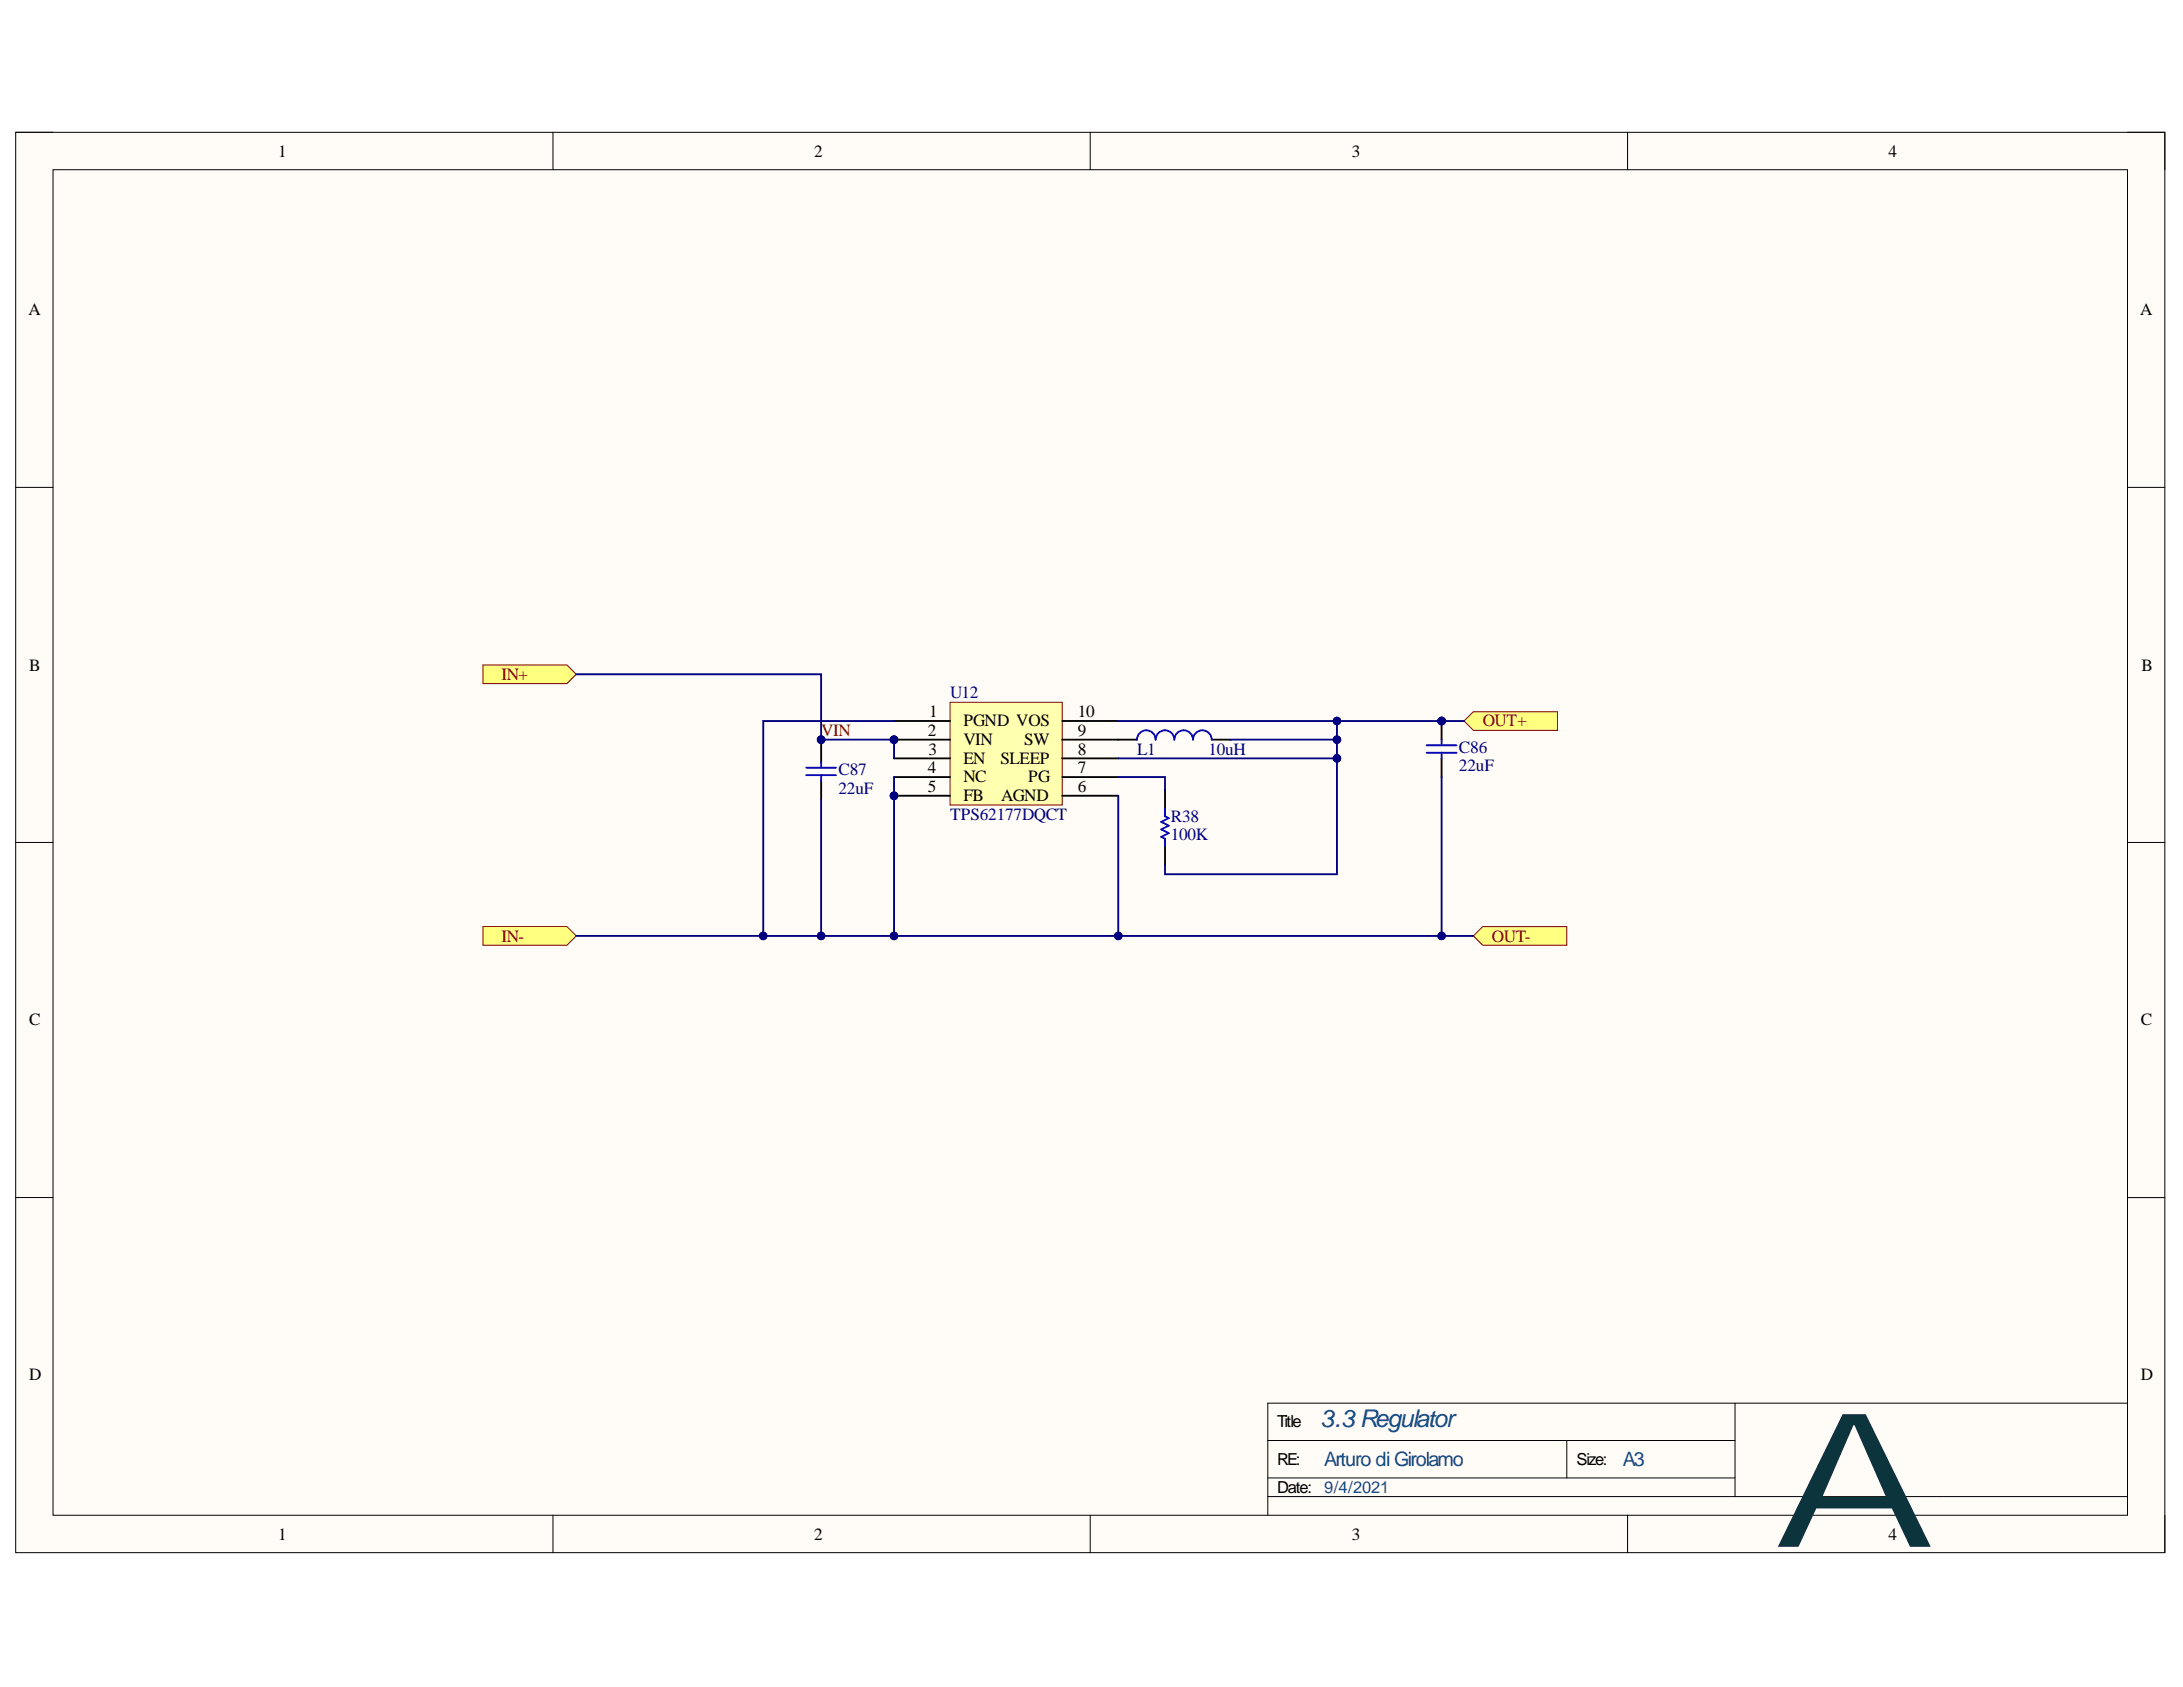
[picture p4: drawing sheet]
<svg xmlns="http://www.w3.org/2000/svg" width="279mm" height="216mm" viewBox="0 0 279 216" stroke-linecap="round" stroke-linejoin="round" font-family="sans-serif">
<defs><g id="words">
<text font-size="23.9" fill="#0c343d" x="226.9" y="198">A</text>
<text font-size="3.1" fill="#0b5394" x="169" y="182.7">3.3Regulator</text>
<g font-size="2.5" fill="#0b5394">
<text x="169.5" y="187.6">Arturo di Girolamo</text>
<text x="207.7" y="187.6">A3</text>
</g>
<g font-size="2.2">
<text x="35.6" y="20">1</text>
<text x="104.2" y="20">2</text>
<text x="173" y="20">3</text>
<text x="241.7" y="20">4</text>
<text x="3.6" y="40.3">A</text>
<text x="273.9" y="40.3">A</text>
<text x="3.7" y="85.8">B</text>
<text x="274.1" y="85.8">B</text>
<text x="118.7" y="94.2">2</text>
<text x="118.9" y="91.7">1</text>
<text x="123.3" y="92.9">PGND VOS</text>
<text x="123.3" y="95.4">VIN</text>
<text x="131.1" y="95.4">SW</text>
<text x="137.9" y="94.2">9</text>
<text x="137.9" y="91.7">10</text>
<text x="118.7" y="98.9">4</text>
<text x="118.7" y="101.3">5</text>
<text x="118.8" y="96.6">3</text>
<text x="123.3" y="97.8">EN</text>
<text x="123.3" y="100.1">NC</text>
<text x="128" y="97.8">SLEEP</text>
<text x="131.6" y="100.1">PG</text>
<text x="137.9" y="101.3">6</text>
<text x="137.9" y="98.9">7</text>
<text x="137.9" y="96.6">8</text>
<text x="123.3" y="102.6">FB</text>
<text x="128.1" y="102.6">AGND</text>
<text x="3.7" y="131.2">C</text>
<text x="274" y="131.2">C</text>
<text x="3.7" y="176.6">D</text>
<text x="274" y="176.6">D</text>
<text x="35.6" y="197">1</text>
<text x="104.2" y="197">2</text>
<text x="173" y="197">3</text>
<text x="241.7" y="197">4</text>
</g>
<g font-size="2.2" fill="#800000">
<text x="64.2" y="87">IN+</text>
<text x="105.1" y="94.2">VIN</text>
<text x="189.8" y="92.9">OUT+</text>
<text x="64.2" y="120.5">IN-</text>
<text x="191" y="120.5">OUT-</text>
</g>
<g font-size="2.2" fill="#000080">
<text x="121.6" y="89.4">U12</text>
<text x="107.3" y="99.2">C87</text>
<text x="107.3" y="101.6">22uF</text>
<text x="145.5" y="96.6">L1</text>
<text x="154.7" y="96.6">10uH</text>
<text x="186.7" y="96.3">C86</text>
<text x="186.7" y="98.7">22uF</text>
<text x="121.6" y="104.9">TPS62177DQCT</text>
<text x="149.9" y="105.2">R38</text>
<text x="149.9" y="107.6">100K</text>
</g>
<g font-size="2.1">
<text x="163.5" y="182.7">Title</text>
<text x="163.5" y="191">Date:</text>
<text x="163.5" y="187.5">RE:</text>
<text x="201.8" y="187.5">Size:</text>
</g>
<text font-size="2.1" fill="#0b5394" x="169.5" y="191">9/4/2021</text>
</g></defs>
<path d="M2 16.9h275.1v181.8h-275.1z" fill-rule="evenodd" fill="#fffcf8"/>
<path d="M2 16.9h275.1v181.8h-275.1z" fill="none" stroke="#000" stroke-width=".13"/>
<path d="M6.8 21.7h265.5v172.2h-265.5z" fill-rule="evenodd" fill="#fffcf8"/>
<g fill="none" stroke="#000" stroke-width=".13">
<path d="M2 16.9h4.8M70.8 16.9v4.8M139.5 16.9v4.8M208.3 16.9v4.8M272.3 16.9h4.8v4.8M6.8 21.7h265.5v172.2h-265.5zM2 62.4h4.8M272.3 62.4h4.8M2 107.8h4.8M272.3 107.8h4.8M2 153.3h4.8M272.3 153.3h4.8"/>
<path d="M222.1 179.6v11.9M272.3 179.6h-110v14.3M70.8 193.9v4.8M139.5 193.9v4.8M162.3 184.4h59.8M162.3 191.5h110M162.3 189.1h59.8M200.5 184.4v4.7M208.3 193.9v4.8M277.1 193.9v4.8"/>
</g>
<path d="M105.1 95.1v2.4M105.1 99.9v2.4M143.1 94.7h2.4M155.1 94.7h2.4M149.1 101.1v2.4M149.1 108.3v2.4" fill="none" stroke="#000" stroke-width=".24"/>
<path d="M103.2 98.2h3.8M103.2 99.2h3.8M105.1 97.5v.7M105.1 99.2v.7M145.5 94.7a1.19 1.19 0 0 1 1.2-1.2 1.19 1.19 0 0 1 1.2 1.2 1.2 1.2 0 0 1 1.2-1.2 1.2 1.2 0 0 1 1.2 1.2 1.19 1.19 0 0 1 1.2-1.2 1.19 1.19 0 0 1 1.2 1.2 1.2 1.2 0 0 1 1.2-1.2 1.2 1.2 0 0 1 1.2 1.2M149.1 103.5v1l.5 .2-1 .5 1 .5-1 .4 1 .5-1 .5 .5 .2v1" fill="none" stroke="#00f" stroke-width=".24"/>
<circle cx="184.5" cy="92.3" r=".48" fill="#000080"/>
<circle cx="184.5" cy="92.3" r=".48" fill="none" stroke="#000080" stroke-width=".13"/>
<path d="M184.5 92.3v2.4M184.5 97.1v2.4" fill="none" stroke="#000" stroke-width=".24"/>
<circle cx="184.5" cy="92.3" r=".48" fill="#000080"/>
<circle cx="184.5" cy="92.3" r=".48" fill="none" stroke="#000080" stroke-width=".13"/>
<path d="M182.6 95.4h3.8M182.6 96.3h3.8M184.5 94.7v.7M184.5 96.3v.8" fill="none" stroke="#00f" stroke-width=".24"/>
<circle cx="105.1" cy="94.7" r=".48" fill="#000080"/>
<circle cx="105.1" cy="94.7" r=".48" fill="none" stroke="#000080" stroke-width=".13"/>
<circle cx="114.4" cy="94.7" r=".48" fill="#000080"/>
<circle cx="114.4" cy="94.7" r=".48" fill="none" stroke="#000080" stroke-width=".13"/>
<circle cx="114.4" cy="101.8" r=".48" fill="#000080"/>
<circle cx="114.4" cy="101.8" r=".48" fill="none" stroke="#000080" stroke-width=".13"/>
<path d="M121.6 89.9h14.4v13.1h-14.4z" fill-rule="evenodd" fill="#ffffb0"/>
<path d="M121.6 89.9h14.4v13.1h-14.4z" fill="none" stroke="#800000" stroke-width=".13"/>
<path d="M114.4 92.3h7.2M114.4 94.7h7.2" fill="none" stroke="#000" stroke-width=".24"/>
<circle cx="114.4" cy="94.7" r=".48" fill="#000080"/>
<circle cx="114.4" cy="94.7" r=".48" fill="none" stroke="#000080" stroke-width=".13"/>
<path d="M114.4 97.1h7.2M114.4 99.4h7.2M114.4 101.8h7.2" fill="none" stroke="#000" stroke-width=".24"/>
<circle cx="114.4" cy="101.8" r=".48" fill="#000080"/>
<circle cx="114.4" cy="101.8" r=".48" fill="none" stroke="#000080" stroke-width=".13"/>
<path d="M136 99.4h7.1M136 97.1h7.1M136 94.7h7.1M136 92.3h7.1M136 101.8h7.1" fill="none" stroke="#000" stroke-width=".24"/>
<path d="M61.8 85.1h10.8l1.2 1.2-1.2 1.2h-10.8z" fill-rule="evenodd" fill="#ffff80"/>
<path d="M61.8 85.1h10.8l1.2 1.2-1.2 1.2h-10.8z" fill="none" stroke="#800000" stroke-width=".13"/>
<path d="M187.4 92.3l1.2-1.2h10.7v2.4h-10.7z" fill-rule="evenodd" fill="#ffff80"/>
<path d="M187.4 92.3l1.2-1.2h10.7v2.4h-10.7z" fill="none" stroke="#800000" stroke-width=".13"/>
<path d="M61.8 118.6h10.8l1.2 1.2-1.2 1.2h-10.8z" fill-rule="evenodd" fill="#ffff80"/>
<path d="M61.8 118.6h10.8l1.2 1.2-1.2 1.2h-10.8z" fill="none" stroke="#800000" stroke-width=".13"/>
<path d="M188.6 119.8l1.2-1.2h10.7v2.4h-10.7z" fill-rule="evenodd" fill="#ffff80"/>
<path d="M188.6 119.8l1.2-1.2h10.7v2.4h-10.7z" fill="none" stroke="#800000" stroke-width=".13"/>
<path d="M184.5 119.8h4.1" fill="none" stroke="#000080" stroke-width=".24"/>
<circle cx="184.5" cy="119.8" r=".48" fill="#000080"/>
<circle cx="184.5" cy="119.8" r=".48" fill="none" stroke="#000080" stroke-width=".13"/>
<path d="M73.8 119.8h23.9" fill="none" stroke="#000080" stroke-width=".24"/>
<circle cx="97.7" cy="119.8" r=".48" fill="#000080"/>
<circle cx="97.7" cy="119.8" r=".48" fill="none" stroke="#000080" stroke-width=".13"/>
<path d="M73.8 86.3h31.3v8.4" fill="none" stroke="#000080" stroke-width=".24"/>
<circle cx="105.1" cy="94.7" r=".48" fill="#000080"/>
<circle cx="105.1" cy="94.7" r=".48" fill="none" stroke="#000080" stroke-width=".13"/>
<path d="M114.4 92.3h-16.7v27.5h86.8v-20.3" fill="none" stroke="#000080" stroke-width=".24"/>
<circle cx="97.7" cy="119.8" r=".48" fill="#000080"/>
<circle cx="97.7" cy="119.8" r=".48" fill="none" stroke="#000080" stroke-width=".13"/>
<circle cx="105.1" cy="119.8" r=".48" fill="#000080"/>
<circle cx="105.1" cy="119.8" r=".48" fill="none" stroke="#000080" stroke-width=".13"/>
<circle cx="114.4" cy="119.8" r=".48" fill="#000080"/>
<circle cx="114.4" cy="119.8" r=".48" fill="none" stroke="#000080" stroke-width=".13"/>
<circle cx="143.1" cy="119.8" r=".48" fill="#000080"/>
<circle cx="143.1" cy="119.8" r=".48" fill="none" stroke="#000080" stroke-width=".13"/>
<circle cx="184.5" cy="119.8" r=".48" fill="#000080"/>
<circle cx="184.5" cy="119.8" r=".48" fill="none" stroke="#000080" stroke-width=".13"/>
<path d="M105.1 95.1v-.4h9.3v2.4" fill="none" stroke="#000080" stroke-width=".24"/>
<circle cx="114.4" cy="94.7" r=".48" fill="#000080"/>
<circle cx="114.4" cy="94.7" r=".48" fill="none" stroke="#000080" stroke-width=".13"/>
<circle cx="105.1" cy="94.7" r=".48" fill="#000080"/>
<circle cx="105.1" cy="94.7" r=".48" fill="none" stroke="#000080" stroke-width=".13"/>
<path d="M143.1 99.4h6v1.7M143.1 97.1h28v14.8h-22v-1.2" fill="none" stroke="#000080" stroke-width=".24"/>
<circle cx="171.1" cy="97.1" r=".48" fill="#000080"/>
<circle cx="171.1" cy="97.1" r=".48" fill="none" stroke="#000080" stroke-width=".13"/>
<path d="M143.1 92.3h41.4" fill="none" stroke="#000080" stroke-width=".24"/>
<circle cx="171.1" cy="92.3" r=".48" fill="#000080"/>
<circle cx="171.1" cy="92.3" r=".48" fill="none" stroke="#000080" stroke-width=".13"/>
<circle cx="184.5" cy="92.3" r=".48" fill="#000080"/>
<circle cx="184.5" cy="92.3" r=".48" fill="none" stroke="#000080" stroke-width=".13"/>
<path d="M171.1 92.3v2.4h-13.6" fill="none" stroke="#000080" stroke-width=".24"/>
<circle cx="171.1" cy="94.7" r=".48" fill="#000080"/>
<circle cx="171.1" cy="94.7" r=".48" fill="none" stroke="#000080" stroke-width=".13"/>
<circle cx="171.1" cy="92.3" r=".48" fill="#000080"/>
<circle cx="171.1" cy="92.3" r=".48" fill="none" stroke="#000080" stroke-width=".13"/>
<path d="M184.5 92.3h2.9" fill="none" stroke="#000080" stroke-width=".24"/>
<circle cx="184.5" cy="92.3" r=".48" fill="#000080"/>
<circle cx="184.5" cy="92.3" r=".48" fill="none" stroke="#000080" stroke-width=".13"/>
<path d="M105.1 102.3v17.5" fill="none" stroke="#000080" stroke-width=".24"/>
<circle cx="105.1" cy="119.8" r=".48" fill="#000080"/>
<circle cx="105.1" cy="119.8" r=".48" fill="none" stroke="#000080" stroke-width=".13"/>
<path d="M114.4 99.4v20.4" fill="none" stroke="#000080" stroke-width=".24"/>
<circle cx="114.4" cy="101.8" r=".48" fill="#000080"/>
<circle cx="114.4" cy="101.8" r=".48" fill="none" stroke="#000080" stroke-width=".13"/>
<circle cx="114.4" cy="119.8" r=".48" fill="#000080"/>
<circle cx="114.4" cy="119.8" r=".48" fill="none" stroke="#000080" stroke-width=".13"/>
<path d="M143.1 101.8v18" fill="none" stroke="#000080" stroke-width=".24"/>
<circle cx="143.1" cy="119.8" r=".48" fill="#000080"/>
<circle cx="143.1" cy="119.8" r=".48" fill="none" stroke="#000080" stroke-width=".13"/>
<path d="M171.1 94.7v2.4" fill="none" stroke="#000080" stroke-width=".24"/>
<circle cx="171.1" cy="97.1" r=".48" fill="#000080"/>
<circle cx="171.1" cy="97.1" r=".48" fill="none" stroke="#000080" stroke-width=".13"/>
<circle cx="171.1" cy="94.7" r=".48" fill="#000080"/>
<circle cx="171.1" cy="94.7" r=".48" fill="none" stroke="#000080" stroke-width=".13"/>
<use href="#words"/>
</svg>
